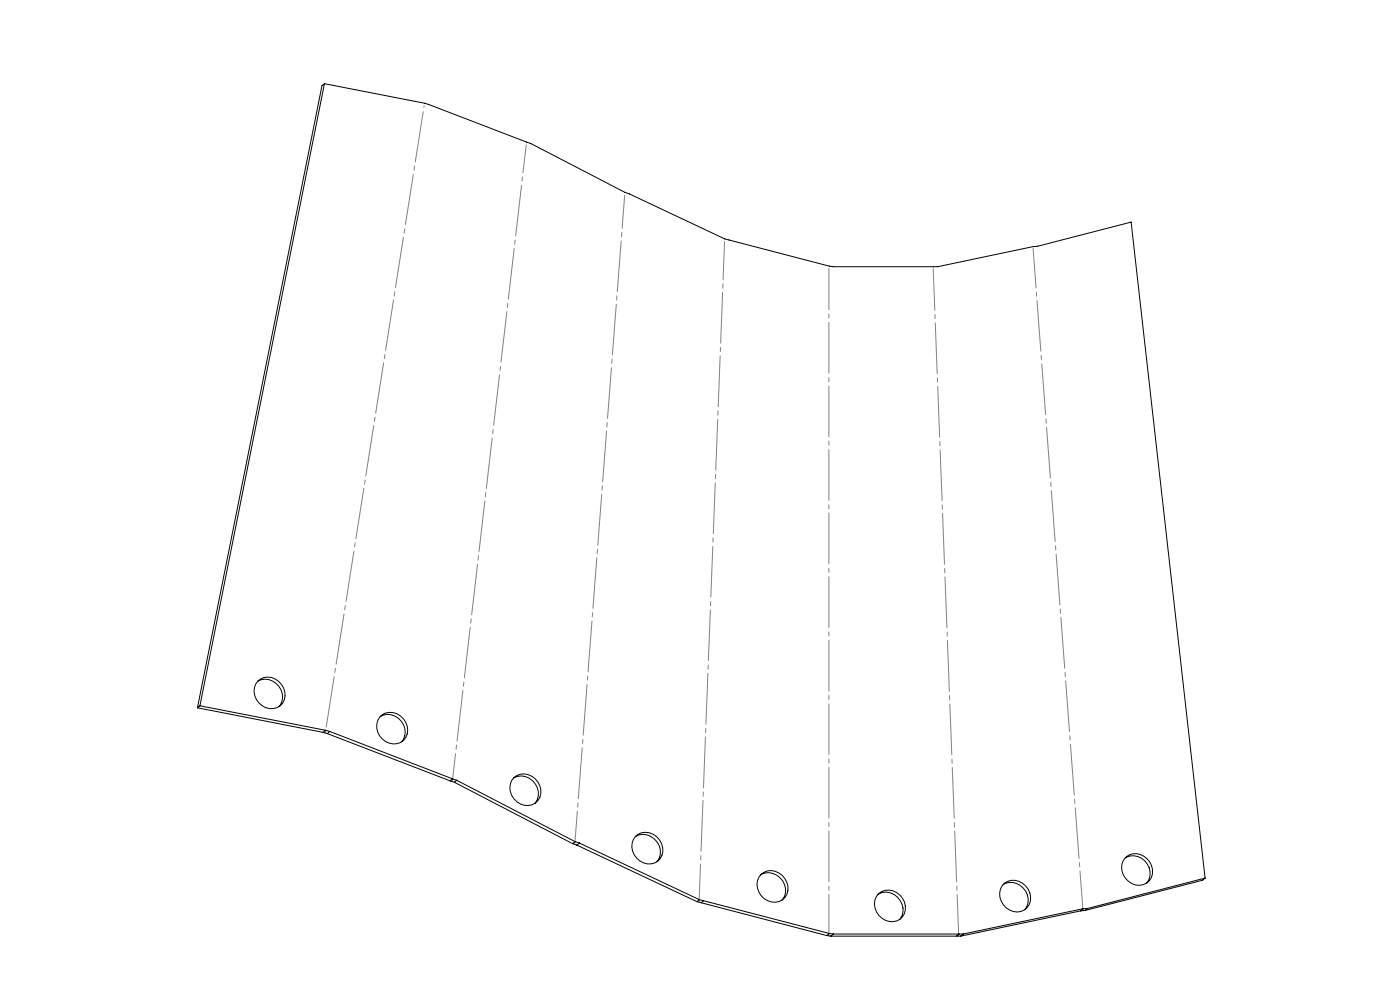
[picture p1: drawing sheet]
<svg xmlns="http://www.w3.org/2000/svg" width="420mm" height="297mm" viewBox="0 0 420 297" stroke-linecap="round" stroke-linejoin="round" font-family="sans-serif">
<path d="M324.9 272.9l-15-198.5" fill="none" stroke="#808080" stroke-width=".3" stroke-dasharray="15.2 1.3 1.3 1.3" stroke-dashoffset="3.4"/>
<path d="M287.6 280.5l-7.6-200" fill="none" stroke="#808080" stroke-width=".3" stroke-dasharray="15.2 1.3 1.3 1.3" stroke-dashoffset="2.8"/>
<path d="M248.7 80.4v200" fill="none" stroke="#808080" stroke-width=".3" stroke-dasharray="15.2 1.3 1.3 1.3" stroke-dashoffset="2.9"/>
<path d="M217.4 72.4l-7.7 198" fill="none" stroke="#808080" stroke-width=".3" stroke-dasharray="15.2 1.3 1.3 1.3" stroke-dashoffset="3.8"/>
<path d="M187.4 58.5l-15 194.5" fill="none" stroke="#808080" stroke-width=".3" stroke-dasharray="15.2 1.3 1.3 1.3" stroke-dashoffset="5.3"/>
<path d="M157.9 43.4l-22.2 190.8" fill="none" stroke="#808080" stroke-width=".3" stroke-dasharray="15.2 1.3 1.3 1.3" stroke-dashoffset="6.8"/>
<path d="M127.2 31.7l-29.6 187.9" fill="none" stroke="#808080" stroke-width=".3" stroke-dasharray="15.2 1.3 1.3 1.3" stroke-dashoffset="-1.8"/>
<g fill="none" stroke="#000" stroke-width=".3">
<path d="M97.3 25.1l-37.3 186.4M97.3 25.1l31.3 6.2 30.6 11.7 28.3 14.6 30 14 31.3 8.2 1.2 .1h31.3l28.7-6 1.3-.1 28-7.2 22.2 196.6M97.3 25.1l-.7 .6-37.4 186.4M59.2 212.1l37.7 7.4M60 211.5l37.7 7.4M60 211.5l-.8 .6M77.3 204.2a5.1 5.1 0 0 1 6.2 1.2 5.1 5.1 0 0 1 .2 6.4M77.3 204.2a4.9 4.9 0 0 1 8.1 3.2 4.3 4.3 0 0 1-2.5 4.8 4.3 4.3 0 0 1-5.2-1.5 4.8 4.8 0 0 1-.4-6.5zM96.9 219.5l1.3 .3M97.7 218.9l1.2 .3M97.7 218.9l-.8 .6M98.2 219.8l36.8 14.2"/>
<path d="M98.9 219.2l36.9 14.2M98.9 219.2l-.7 .6M114.1 214.8a5.1 5.1 0 0 1 6.2 1.2 5.1 5.1 0 0 1 .2 6.3M114.7 214.2a5.1 5.1 0 0 1 6.3 1.2 5.1 5.1 0 0 1 .1 6.5 5.1 5.1 0 0 1-6.5-.5 5.1 5.1 0 0 1-.7-6.4zM135 234l1.3 .5M135.8 233.4l1.2 .5M135.8 233.4l-.8 .6M136.3 234.5l35.5 18.3M137 233.9l35.5 18.3M137 233.9l-.7 .6M154 233.2a5.1 5.1 0 0 1 6.2 1.3 5.1 5.1 0 0 1 .3 6.3M154.2 233a5.1 5.1 0 0 1 6 .1 5.1 5.1 0 0 1 1.8 5.8 4.5 4.5 0 0 1-7.7 .6 4.8 4.8 0 0 1-.1-6.5z"/>
<path d="M171.8 252.8l1.3 .5M172.5 252.2l1.3 .5M172.5 252.2l-.7 .6M173.1 253.3l36 16.9M173.8 252.7l36 16.9M173.8 252.7l-.7 .6M190.6 250.7a5.1 5.1 0 0 1 6.2 1.2 5.1 5.1 0 0 1 .3 6.4M190.6 250.7a5 5 0 0 1 8.2 3.2 4.2 4.2 0 0 1-2 4.5 4.2 4.2 0 0 1-4.9-.4 5 5 0 0 1-1.3-7.3zM337.5 257.1a5.1 5.1 0 0 1 6.2 1.2 5.1 5.1 0 0 1 .3 6.4M337.8 256.9a5 5 0 0 1 8 3.7 4.2 4.2 0 0 1-2.3 4.4 4.2 4.2 0 0 1-4.9-.8 4.9 4.9 0 0 1-.8-7.3zM209.1 270.2l1.2 .3M209.8 269.6l1.3 .3"/>
<path d="M209.8 269.6l-.7 .6M210.3 270.5l37.7 9.9M211.1 269.9l37.7 9.8M211.1 269.9l-.8 .6M228.2 262.2a5.1 5.1 0 0 1 6.2 1.3 5.1 5.1 0 0 1 .2 6.3M228.4 262a5 5 0 0 1 8 3.7 4.2 4.2 0 0 1-2.3 4.4 4.2 4.2 0 0 1-4.9-.8 5 5 0 0 1-.8-7.3zM248.8 279.7l1.2 .2M248.8 279.7l-.8 .7M250 279.9h39M250 279.9l-.8 .7M263.4 268a5.1 5.1 0 0 1 6.2 1.2 5.1 5.1 0 0 1 .3 6.4M263.6 267.8a5.1 5.1 0 0 1 6.1 .1 5.1 5.1 0 0 1 1.6 5.9 4.5 4.5 0 0 1-7.7 .5 4.7 4.7 0 0 1 0-6.5z"/>
<path d="M287.7 279.9l-.7 .7M289 279.9l-.8 .7M301 265.1a5.1 5.1 0 0 1 6.1 1.2 5.1 5.1 0 0 1 .3 6.4M301.3 264.7a5.1 5.1 0 0 1 6.4 .8 5.1 5.1 0 0 1 .5 6.5 4.9 4.9 0 0 1-8.2-3.1 4.4 4.4 0 0 1 1.3-4.2zM324.2 273l-36 7.6M324.9 272.3l-35.9 7.6M324.9 272.3l-.7 .7M325.5 272.9l-1.3 .1M326.2 272.3h-1.3M326.2 272.3l-.7 .6M361.5 263.2l-35.3 9.1M361.5 263.2l-.7 .6-35.3 9.1"/>
<path d="M248 280.4l1.2 .2M249.2 280.6h39"/>
</g>
</svg>
